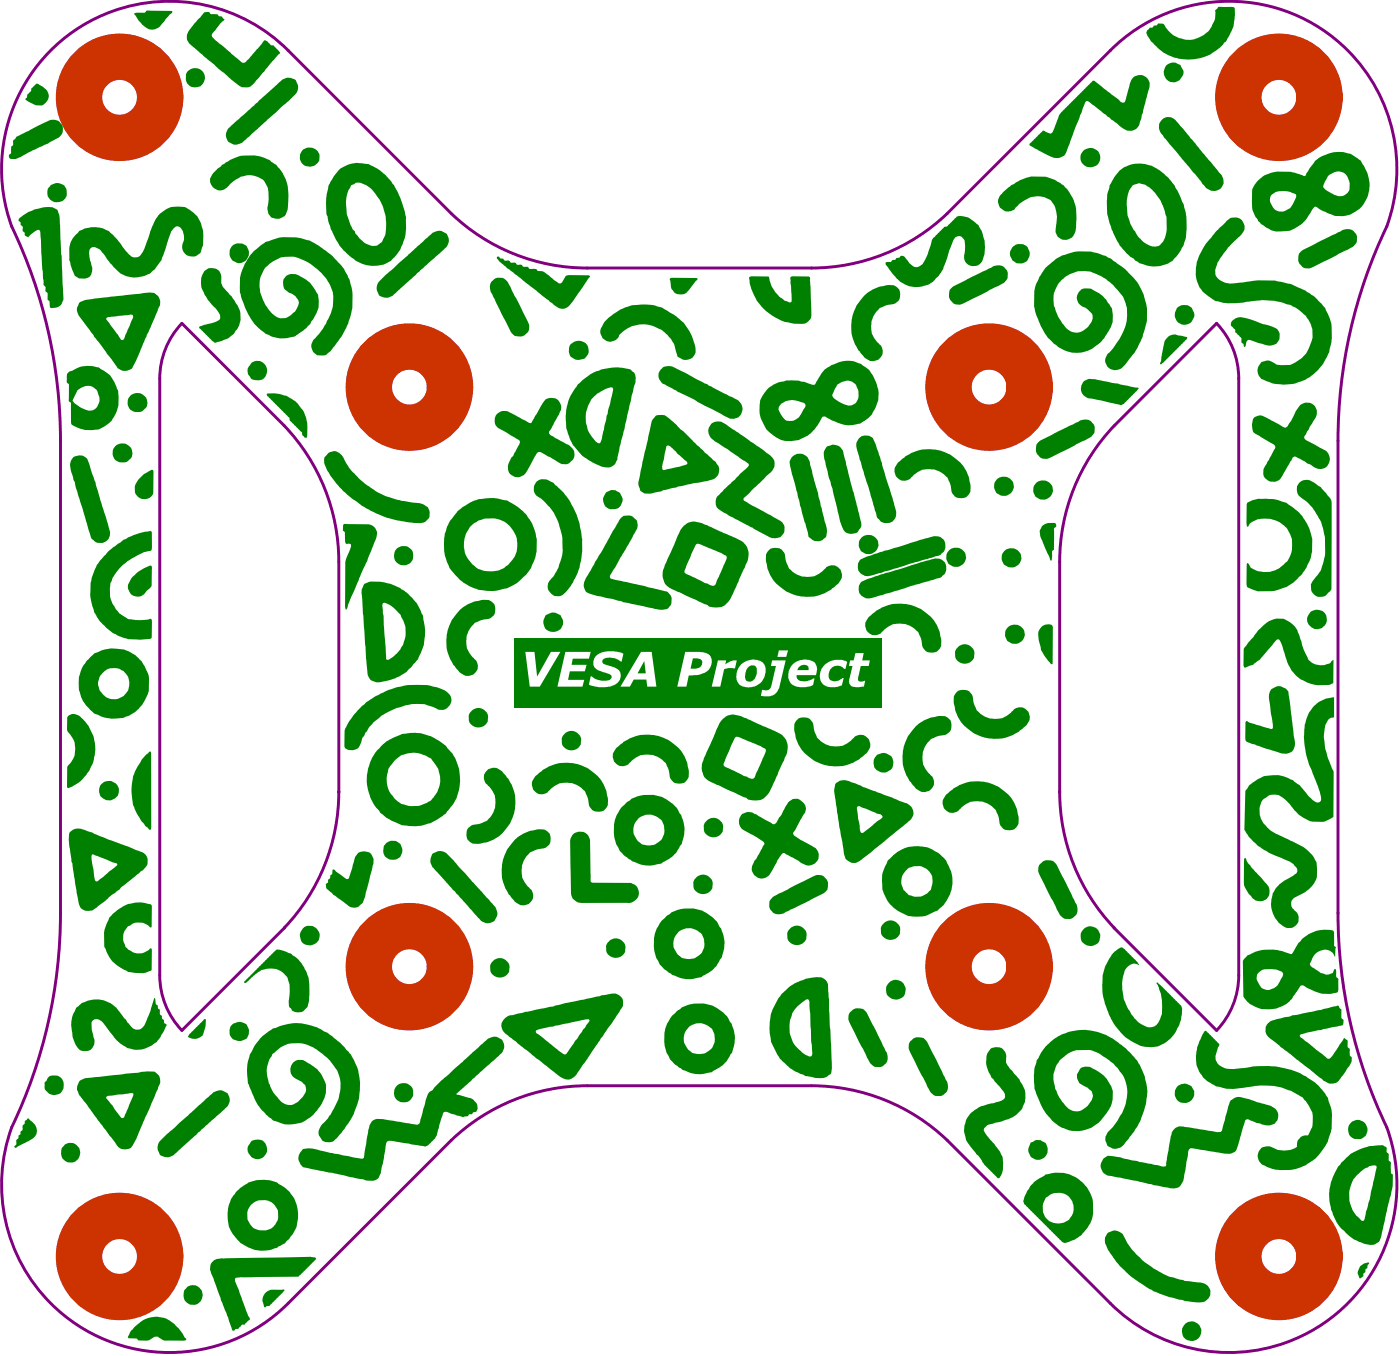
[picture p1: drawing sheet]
<svg xmlns="http://www.w3.org/2000/svg" width="201mm" height="195mm" viewBox="0 0 201 195" stroke-linecap="round" stroke-linejoin="round" font-family="sans-serif">
<g fill="none" stroke="#800080" stroke-width=".42">
<path d="M7.9 6.6a24.1 24.1 0 0 1 33.5 .6l23.4 23.5a28.2 28.2 0 0 0 19.5 7.8h32.2a28.2 28.2 0 0 0 19.6-7.8l23.4-23.5a24.1 24.1 0 0 1 30-3.2 24.1 24.1 0 0 1 9.7 28.5 71.1 71.1 0 0 0-7 30.8v67.8a71.1 71.1 0 0 0 7 30.8 24.1 24.1 0 0 1-9.7 28.6 24.1 24.1 0 0 1-30-3.3l-23.4-23.4a28.2 28.2 0 0 0-19.6-7.9h-32.2a28.2 28.2 0 0 0-19.5 7.9l-23.4 23.4a24.1 24.1 0 0 1-30 3.3 24.1 24.1 0 0 1-9.7-28.6 71.1 71.1 0 0 0 7-30.8v-67.8a71.1 71.1 0 0 0-7-30.8 24.1 24.1 0 0 1 6.2-25.9zM48.7 113.7a28.5 28.5 0 0 1-7.9 19.6l-14.7 14.7a11.5 11.5 0 0 1-3.2-7.9v-85.7a11.5 11.5 0 0 1 3.2-8l14.7 14.7a28.3 28.3 0 0 1 7.9 19.6v33M152.2 113.7h.1M152.2 113.7a28.5 28.5 0 0 0 7.8 19.6l14.7 14.7a11.5 11.5 0 0 0 3.2-7.9v-85.7a11.5 11.5 0 0 0-3.2-8l-14.7 14.7a28.3 28.3 0 0 0-7.8 19.6v33"/>
<circle cx="17.2" cy="14" r="3.3"/>
<circle cx="183.7" cy="14" r="3.3"/>
<circle cx="58.8" cy="55.6" r="3.3"/>
<circle cx="142.1" cy="55.6" r="3.3"/>
<circle cx="58.8" cy="138.8" r="3.3"/>
<circle cx="142.1" cy="138.8" r="3.3"/>
<circle cx="17.2" cy="180.4" r="3.3"/>
<circle cx="183.7" cy="180.4" r="3.3"/>
</g>
<g fill="none" stroke="#c30" stroke-width="6.7">
<circle cx="17.2" cy="14" r="5.8"/>
<circle cx="183.7" cy="14" r="5.8"/>
<circle cx="58.8" cy="55.6" r="5.8"/>
<circle cx="142.1" cy="55.6" r="5.8"/>
<circle cx="58.8" cy="138.8" r="5.8"/>
<circle cx="142.1" cy="138.8" r="5.8"/>
<circle cx="17.2" cy="180.4" r="5.8"/>
<circle cx="183.7" cy="180.4" r="5.8"/>
</g>
<g fill="#008000">
<path d="M32.8 18.5l7.5-6.8a1.43 1.43 0 0 1 1-.5 1.25 1.25 0 0 1 1.5 1.1 1.54 1.54 0 0 1-.3 1.2l-7.1 6.4a2.11 2.11 0 0 1-1.9 .9l-.7-.4a1.52 1.52 0 0 1 0-1.9z"/>
<path d="M20.9 108.4l.6-.5 .2 .1v11.1l-.2 .1-.3-.4a6.4 6.4 0 0 1-1.5-1.9 7.5 7.5 0 0 1-.6-5v-.5l.7-1.3 .6-1z"/>
<path d="M9.8 102.8a1.5 1.5 0 0 1 2.2 .5l.7 1a4.1 4.1 0 0 1 .8 1.9 6.6 6.6 0 0 1-.7 4.6l-.8 1-.9 .7a2.73 2.73 0 0 1-1.4 .6l-.1-.1 .1-2.9 .5-.7a3.4 3.4 0 0 0-.5-4.3l-.1-.3 .1-1.8z"/>
<path d="M15.5 79.3l.8-.7a11.2 11.2 0 0 1 4.5-2.2l.8-.2 .2 .3v2.1l-.1 .4a9.5 9.5 0 0 0-4.6 2.8 4.9 4.9 0 0 0-1.3 2.7v1.2a5.7 5.7 0 0 0 1.6 2.6h.1a3 3 0 0 0 1.8 .7l.9 .1 1.5-.2 .1 .5v2.1l-.3 .2-1.2 .2-1.9-.1a7 7 0 0 1-4.9-4.2l-.5-1.8v-2.1a6.8 6.8 0 0 1 2.3-4.1z"/>
<path d="M18.9 82.9l1.2-.9 1.4-.8h.2l.1 .4v2.6l-.6 .5a1.67 1.67 0 0 1-1.9 .9 1.45 1.45 0 0 1-.9-1.6z"/>
<path d="M10.6 65.6a1.43 1.43 0 0 1 2.2 1l.9 2.7 1.7 5.7a3.5 3.5 0 0 1 .2 2.3l-.1 .2a1.4 1.4 0 0 1-2.1 .1 1.69 1.69 0 0 1-.6-1.2l-2.4-8a2.43 2.43 0 0 1 .2-2.8z"/>
<path d="M20 68.7l.7-.6 .4-.3a.9 .9 0 0 1 .9-.3v.2v3.1a1.38 1.38 0 0 1-1.4 .9 1.38 1.38 0 0 1-1.2-1.1 2.13 2.13 0 0 1 .6-1.9z"/>
<path d="M16.5 64.1a1.41 1.41 0 0 1 2.3 .2 1.41 1.41 0 0 1-.8 2.1h-.2a1.59 1.59 0 0 1-1.3-.3l-.1-.2a1.4 1.4 0 0 1 .1-1.8z"/>
<path d="M18.7 56.9a1.41 1.41 0 0 1 2.2 .1 1.41 1.41 0 0 1-.7 2.1l-.2 .1a1.59 1.59 0 0 1-1.3-.4l-.1-.1a1.4 1.4 0 0 1 .1-1.8z"/>
<path d="M3.6 161l.4-.4 .4 .3a1.62 1.62 0 0 1 .7 2.3l-.5 .4-2.4 1.2-.2-.1 .3-.3v-.6l.3-.3 .1-.5a.48 .48 0 0 0 .3-.5l.2-.2 .1-.7 .2-.2z"/>
<path d="M6.9 154.8l.5-.3a1.34 1.34 0 0 1 1.3 .2 1.48 1.48 0 0 1 .1 2.1 1.52 1.52 0 0 1-1.8 .3l-.5-.6-.1-.5v-.5l.3-.3z"/>
<path d="M11 144.7l.4-.3a3.8 3.8 0 0 1 2.1-.9 3.9 3.9 0 0 1 2.9 .9l.3 .4 1.7 2.1a2.21 2.21 0 0 0 1.2 1 1.39 1.39 0 0 0 1.3-1l.7-1.7 .6-1.9 .2 .9 .3 .2v.4l.2 .2 .1 .8a.4 .4 0 0 1 .3 .5l.2 .2 .1 .4 .3 .2-.1 .3a5.2 5.2 0 0 1-2.1 2.8 3.9 3.9 0 0 1-4.7-.6l-1.4-1.6a3.5 3.5 0 0 0-1.7-1.6 .72 .72 0 0 0-.8 .5l.1 1 .2 1a1.37 1.37 0 0 1-.5 1.9 1.37 1.37 0 0 1-1.8-.4l-.3-.6-.4-1a6.9 6.9 0 0 1 0-2.7z"/>
<path d="M16.1 131.3l.5-.4a4.8 4.8 0 0 1 4.1-1.2l.6 .1a.39 .39 0 0 1 .5 .3v3l-.2 .1a2.23 2.23 0 0 0-3-.3l-.4 .3a2.29 2.29 0 0 0-.1 2.8l.3 .3a2.73 2.73 0 0 0 1.4 .6 2.65 2.65 0 0 0 1.9-.7l.1 .3v2.8l-1.2 .5-1.2-.1a2.42 2.42 0 0 1-1.6-.4l-1.6-1.2-.5-.7-.7-1.5v-2.4l.7-1.7z"/>
<path d="M22.9 163.9l7.1-6.5a2.11 2.11 0 0 1 1.9-.8l.7 .4a1.52 1.52 0 0 1-.4 2.3l-7 6.4a1.42 1.42 0 0 1-1 .5 1.25 1.25 0 0 1-1.6-1.2 1.54 1.54 0 0 1 .3-1.1z"/>
<path d="M29.3 146.4h.3l-.1 .9-.2 1a1.41 1.41 0 0 1-2 .7l-.3-.1 .2-.4z"/>
<path d="M33.2 147.2a1.61 1.61 0 0 1 2.3 0 1.76 1.76 0 0 1-.1 2 1.62 1.62 0 0 1-2.4-.5v-.8z"/>
<path d="M36.2 163.8a1.42 1.42 0 0 1 2.2 1.2 1.42 1.42 0 0 1-2.2 1.2l-.3-.4a1.14 1.14 0 0 1 0-1.6z"/>
<path d="M38.2 185.6l.6-.4h2l.1 .2-.3 .3-1.9 1.8-.7 .2a1.79 1.79 0 0 1 0-1.9z"/>
<path d="M43.4 165.1a2.19 2.19 0 0 1 1.6-.1l2.4 .6 4.7 .8a.99 .99 0 0 0 .3-1l.7-3.8 .5-.7a1.66 1.66 0 0 1 1.4-.2l4.4 .7a.72 .72 0 0 0 .8 0l.9-3a2.25 2.25 0 0 1 .8-1.7 2.93 2.93 0 0 1 2.3 .1l1.8 .5a4.4 4.4 0 0 1 2.1 .8 1.03 1.03 0 0 1 .2 1.6h-.3l-.2 .3h-.4l-.2 .3-.7 .1-1.8-.5a.84 .84 0 0 0-1-.1l-.3 .9a10.5 10.5 0 0 1-1 2.9l-.5 .5a1.27 1.27 0 0 1-1.6 .4l-3.7-.6a1.16 1.16 0 0 0-1 .1l-.8 3.6a2.53 2.53 0 0 1-.5 1.7 1.68 1.68 0 0 1-1.7 .2l-8.3-1.7a1.13 1.13 0 0 1-1.1-.5 1.41 1.41 0 0 1 0-1.8z"/>
<path d="M37.4 149.1l.4-.4a6 6 0 0 1 3.3-1.6 5.3 5.3 0 0 1 2.8 0l.4 .1a8.8 8.8 0 0 1 3.1 1.4l1.5 1.2 1.5 1.6 .4 .8 .7 1.6 .2 1.6v1.3a11.6 11.6 0 0 1-3.5 6.8 1.49 1.49 0 0 1-1.9 .3l-.3-.5a1.54 1.54 0 0 1 .4-2l.7-.7 .9-1.4a5.8 5.8 0 0 0 .8-2.4l.1-1.4a4.5 4.5 0 0 0-1-2.4l-1-1.2a7.3 7.3 0 0 0-4-2 3.7 3.7 0 0 0-2.6 .6l-.2 .2a3.9 3.9 0 0 0-1.5 4.7 4.7 4.7 0 0 0 1.3 2.3l.1 .1a2.03 2.03 0 0 0 2.1 .9l.7-.4 .7-.7 .4-.6a1.22 1.22 0 0 0-.5-1.5l-1.1-.6a1.32 1.32 0 0 1-.5-1.6l.4-.7a1.38 1.38 0 0 1 1.9 .1l1.4 .9 .7 .9a3.6 3.6 0 0 1 0 4.1 6.3 6.3 0 0 1-2 2.2 4.7 4.7 0 0 1-5.7-.3l-1.5-1.7-1.2-2.7a2.06 2.06 0 0 1-.3-1.3v-1.5a6.6 6.6 0 0 1 1.3-3.3z"/>
<path d="M62.4 156.2l7.1-6.5a2.11 2.11 0 0 1 1.8-.8l.8 .4a1.52 1.52 0 0 1-.4 2.3l-7.1 6.4a1.43 1.43 0 0 1-1 .5 1.25 1.25 0 0 1-1.5-1.2 1.54 1.54 0 0 1 .3-1.1z"/>
<path d="M35.1 140.9l4.2-4.2a.95 .95 0 0 1 1.2-.2l1.4 .5a5.5 5.5 0 0 1 2.5 3.7v2.2l-.1 1.2a1.43 1.43 0 0 1-.8 1.1 1.44 1.44 0 0 1-2-.8v-.7l.1-.8a3.1 3.1 0 0 0-.1-1.7 2.81 2.81 0 0 0-1.2-1.8 3.4 3.4 0 0 0-4 .8l-.9 .9h-.3z"/>
<path d="M70.8 138a1.4 1.4 0 0 1 2.4 .8 1.4 1.4 0 0 1-2.1 1.4l-.4-.3-.2-.4a1.37 1.37 0 0 1 0-1.1z"/>
<path d="M47.8 124.9h.2l.4 .4 1.5 1a1.06 1.06 0 0 0 .4-.9l.5-1.5a1.81 1.81 0 0 1 1.1-1.6 1.67 1.67 0 0 1 1.3 .3h.1a1.53 1.53 0 0 1 .2 1.7l-1 3.9a3.6 3.6 0 0 1-.6 1.6 1.47 1.47 0 0 1-2.3 0l-.6-.5a8.2 8.2 0 0 1-2.1-1.8l-.1-.4 .3-.4a.47 .47 0 0 1 .3-.6v-.4l.3-.1z"/>
<path d="M82.3 119.8a1.51 1.51 0 0 1 1.9-.1 1.13 1.13 0 0 1 .5 1l.2 6 .2 .1h5.5a1.42 1.42 0 0 1 1.1 1 1.42 1.42 0 0 1-.4 1.5 1.41 1.41 0 0 1-1.1 .4h-6.7a1.54 1.54 0 0 1-1.5-1.4l-.1-7.6z"/>
<path d="M100 126a1.4 1.4 0 0 1 2.4 .8 1.4 1.4 0 0 1-2.1 1.5l-.4-.4-.3-.4a1.37 1.37 0 0 1 .1-1.1z"/>
<path d="M62.1 122.7a1.61 1.61 0 0 1 2-.2l6.5 7.1a2.11 2.11 0 0 1 .8 1.9l-.4 .7a1.52 1.52 0 0 1-2.3-.4l-6.4-7a1.43 1.43 0 0 1-.5-1v-.5z"/>
<path d="M87.5 135.1a1.4 1.4 0 0 1 2.3 .9 1.4 1.4 0 0 1-2 1.4l-.5-.3-.2-.4a1.37 1.37 0 0 1 .1-1.1z"/>
<path d="M43.5 133.4a1.39 1.39 0 0 1 2 0l.3 .4a1.36 1.36 0 0 1-1.2 2 1.4 1.4 0 0 1-1.4-.8 1.4 1.4 0 0 1 .3-1.6z"/>
<path d="M36.2 52.1a1.41 1.41 0 0 1 1.8 .2 1.41 1.41 0 0 1-.1 2 1.41 1.41 0 0 1-1.9 0 1.28 1.28 0 0 1-.1-1.9z"/>
<path d="M49.4 75.3h3.6a1.44 1.44 0 0 1 .9 2.3l-1.2 3.1-2.6 6a.94 .94 0 0 1-.4 .8l-.1-.4v-6.4l.6-1.7a.73 .73 0 0 0 .1-.9h-.5l-.2-.2-.1-1.5-.2-.3v-.7z"/>
<path d="M47.1 65.1a1.36 1.36 0 0 1 2.1 .4 9.7 9.7 0 0 0 2.6 3.4l2.2 1.7a11.7 11.7 0 0 0 3.4 1.2l1.7 .3a3.3 3.3 0 0 1 2.4 .8 1.38 1.38 0 0 1 .1 1.5 1.38 1.38 0 0 1-1.2 .7l-2.4-.2a14.9 14.9 0 0 1-6.6-2.7l-1-.7-1.2-1.1-.9-1-1.2-1.6a3.3 3.3 0 0 1-.5-2.1z"/>
<path d="M38.3 56.5h1.2a4.9 4.9 0 0 1 3.4 1.7 4.5 4.5 0 0 1 1.3 3.1l-.1 1.5-.3 .1-.4-.4v-.4l-1.8-1.7v-.4l-3.3-3.2z"/>
<path d="M29.3 39a1.39 1.39 0 0 1 1.5-.5 1.39 1.39 0 0 1 1 1.3v.9l.1 .4 .9 1a7.3 7.3 0 0 1 1.7 2.9l.1 .9-.2 .5a3.5 3.5 0 0 1-.8 1.5l-.3 .2a4.8 4.8 0 0 1-2.5 1.1l-2.2-2.2 .1-.1 1.1-.4a3.4 3.4 0 0 0 1.8-.7 1.65 1.65 0 0 0-.5-1.4l-1.2-1.3-.7-1.3a2.68 2.68 0 0 1 .1-2.8z"/>
<path d="M36.5 36l.3-.2a5.1 5.1 0 0 1 2.2-1.3l1.6-.4h2.1a7.6 7.6 0 0 1 3.8 1.7l1.3 1 1.3 1.3a7.1 7.1 0 0 1 1.5 4.2v2.1a11.4 11.4 0 0 1-2.8 5.6l-.3 .5-.5 .3a.6 .6 0 0 1-.6 .3 1.46 1.46 0 0 1-1.2-.4 1.47 1.47 0 0 1 .2-2.3 10.2 10.2 0 0 0 2.2-3.6 4.8 4.8 0 0 0-.5-4.3l-.4-.7-1.2-1.2-1.1-.8-1.6-.8a3 3 0 0 0-1.9-.1h-.5l-1.2 .6-1.2 1a4.8 4.8 0 0 0 .4 5.6l.5 .7 .7 .6a1.82 1.82 0 0 0 2.5-.5 2.01 2.01 0 0 0 .8-1.8 2.6 2.6 0 0 0-1.5-1.1 1.32 1.32 0 0 1-.7-1.6v-.3a1.4 1.4 0 0 1 1.2-.8 3.4 3.4 0 0 1 2.1 .9l.6 .5 1.1 1.7a4 4 0 0 1-1 3.7 4.1 4.1 0 0 1-1.7 1.8h-.1a2.35 2.35 0 0 1-1.7 .7 4.2 4.2 0 0 1-2.6-.5l-.5-.2-.9-.7-.7-.7-.5-.8a12.8 12.8 0 0 1-1.4-3.1l-.2-.9 .1-1.8 .1-.7 .6-1.4 .8-1.3z"/>
<path d="M2.8 31.3l.6-.4a6.4 6.4 0 0 1 4.1-1.1l.7 .3 .1 .2a4 4 0 0 1 .3 2l.5 10.3a1.51 1.51 0 0 1-1.8 1.7l-.1-.2-.1-.8-.3-.3v-.8l-.2-.3v-.7a.48 .48 0 0 1-.3-.6l-.5-7.3-.2-.3-.3 .1-.9 .6-.4 .4-.4-.3-.1-.4-.2-.2-.1-.7a.36 .36 0 0 1-.2-.5l-.3-.4z"/>
<path d="M11.4 33.1a4.7 4.7 0 0 1 2.9-.4l.3 .1a2.37 2.37 0 0 1 1.4 .8l1.2 1.3a6.8 6.8 0 0 0 1.9 2 1.15 1.15 0 0 0 1.4-.8l1.4-3.6 .5-1.1 .8-.9a3.3 3.3 0 0 1 4.2-.3l.9 .9 .6 1 .2 .7a4.4 4.4 0 0 1 .1 2.4l-.2 .3a1.46 1.46 0 0 1-2 1.2 1.44 1.44 0 0 1-.6-2.1 2.1 2.1 0 0 0-.6-2 .84 .84 0 0 0-1 .4l-.2 .2-.3 .9-1.1 3.3-.8 1a3.8 3.8 0 0 1-4.1 1.3l-.8-.3-.5-.4-1.2-1.2-.9-1.3a1.79 1.79 0 0 0-1.7-1l-.2 .2a2.22 2.22 0 0 0 .1 2 1.97 1.97 0 0 1-.1 1.9l-.2 .2a1.8 1.8 0 0 1-1.8 0 2.48 2.48 0 0 1-.8-1.5l-.3-1.1 .1-1.9 .4-1z"/>
<path d="M7.3 26.6a1.43 1.43 0 0 1 2.3 .8 1.41 1.41 0 0 1-1.9 1.6 1.41 1.41 0 0 1-.4-2.4z"/>
<path d="M31.2 24.3l.4-.3a5.6 5.6 0 0 1 2.3-1.4 4.7 4.7 0 0 1 2.8-.2 4 4 0 0 1 2.6 1.1l.4 .2 .3 .4a5.3 5.3 0 0 1 1.4 4l-.1 1.8a1.49 1.49 0 0 1-1.1 1.5 1.49 1.49 0 0 1-1.7-.8 1.95 1.95 0 0 1 0-1.4l.1-1.7a2.37 2.37 0 0 0-2.2-2.3 3.8 3.8 0 0 0-3.1 1l-.1 .1a2.18 2.18 0 0 1-1.9 1l-.8-.5a1.31 1.31 0 0 1 0-1.8z"/>
<path d="M43.5 21.5a1.43 1.43 0 0 1 2.1 .1 1.43 1.43 0 0 1-.2 2 1.43 1.43 0 0 1-2-.1 1.45 1.45 0 0 1 .1-2z"/>
<path d="M2.3 19.6l4.1-2a1.94 1.94 0 0 1 1.8-.3 1.41 1.41 0 0 1 .9 1.4 1.41 1.41 0 0 1-1 1.2l-1.2 .7-2.2 1-1.9 1a1.44 1.44 0 0 1-1.4 .1l-.1-.1a.38 .38 0 0 1 .3-.6v-.9l.3-.2v-.8l.3-.1z"/>
<path d="M4.6 12.6l.2-.2a.57 .57 0 0 1 .8-.3l.1 .1a1.87 1.87 0 0 1 1.2 2l-.4 .6-.3 .3a2.53 2.53 0 0 1-2.3-.6l-.3-.2 .2-.2a1.14 1.14 0 0 1 .7-1z"/>
<path d="M29.3 1.8l.6-.1 .5 .4h.8l.2 .2 .5 .1 .3 .4-1.7 2-.1 .4 .6 .7 3.2 2.6a1.42 1.42 0 0 0 .9 .5l.7-.6 2.2-2.6 .4 .2 .5 .5h.4l.7 .8a.33 .33 0 0 1 .2 .3 .33 .33 0 0 1-.3 .3l-3.2 3.7a1.78 1.78 0 0 1-2.4 .7l-6.6-5.6a1.51 1.51 0 0 1-.3-2.6z"/>
<path d="M19.4 1.9l1.3-.1 .5-.3 3.5 .1v.2l-.4 .3-1.5 1.8a1.72 1.72 0 0 1-2.5-.5l-1-1.3z"/>
<path d="M101.5 117.8a1.4 1.4 0 0 1 2.4 .9 1.4 1.4 0 0 1-2.1 1.4l-.4-.3-.3-.4a1.37 1.37 0 0 1 .1-1.2z"/>
<path d="M51.9 101.4l.6-.5 1.1-.7a11.5 11.5 0 0 1 4.8-1.8h3l.7 .2a3.3 3.3 0 0 1 2.7 1.5 1.57 1.57 0 0 1-1.2 1.9 2.03 2.03 0 0 1-1.4-.5 5.2 5.2 0 0 0-3.5-.3l-1.7 .5a8.6 8.6 0 0 0-2.6 1.4l-.7 .6-.6 .7-1.1 1.8a1.58 1.58 0 0 1-1.4 1.5 1.01 1.01 0 0 1-1.1-.5l.1-2.5 1.1-1.9z"/>
<path d="M78.3 88.4a1.47 1.47 0 0 1 1.8-.3 1.47 1.47 0 0 1 .8 1.6 1.45 1.45 0 0 1-2.1 .9 1.45 1.45 0 0 1-.5-2.2z"/>
<path d="M89.2 74.3l.2-.1a1.31 1.31 0 0 1 1.8 .3 1.49 1.49 0 0 1-.1 2.1l-3.4 5.9a.45 .45 0 0 0 0 .6l7.5 1.7a1.28 1.28 0 0 1 1.3 1.2l-.1 .6a1.38 1.38 0 0 1-1.3 1l-1.1-.2-4.5-.9-1.4-.4-2.8-.7a1.5 1.5 0 0 1-1.4-.9 1.5 1.5 0 0 1 .3-1.6l2.4-3.9 1.5-2.8z"/>
<path d="M77.1 69.2l.1-.1a1.41 1.41 0 0 1 1.3-.2l.3 .1a1.55 1.55 0 0 1 1 .7l1.1 1 .9 1.1 .5 1a10 10 0 0 1 1 3l.3 1.6v1.8l-.3 1.7a7 7 0 0 1-.9 2.4l-.4 .9-.5 .6a1.49 1.49 0 0 1-2.3 .5 1.34 1.34 0 0 1 0-2.2 7.5 7.5 0 0 0 1.5-3.3l.1-.9v-1.7l-.2-.6a8.4 8.4 0 0 0-1.7-3.9l-.2-.1a4.6 4.6 0 0 0-1.6-1.4 1.41 1.41 0 0 1 0-2z"/>
<path d="M102.1 60.9a1.61 1.61 0 0 1 2.2 0l5.7 4a1.78 1.78 0 0 1 .9 2.7l-4.1 4.1 .1 .2 .9 .6 4 2.1a1.42 1.42 0 0 1 .9 1.1 1.4 1.4 0 0 1-.5 1.3 1.82 1.82 0 0 1-2.1-.1l-5.8-3.1a3 3 0 0 1-1.5-1.2 1.68 1.68 0 0 1 .9-1.9l3.4-3.3 .5-.6-.1-.2-.4-.3-3.8-2.5a2.24 2.24 0 0 1-1.6-2.1z"/>
<path d="M71.3 59.5a1.49 1.49 0 0 1 2.1-.2l2.1 1.2a.69 .69 0 0 0 .9 .2l1.7-3a1.07 1.07 0 0 1 1-.6l.8 .2a1.43 1.43 0 0 1 .5 1.8l-1.3 2.6a.53 .53 0 0 0-.2 .6 .53 .53 0 0 0 .5 .4l2.3 1.2 .6 .6a1.42 1.42 0 0 1-.5 2 1.43 1.43 0 0 1-1.8-.2l-2.1-1.2a.69 .69 0 0 0-1.1 .4 10.7 10.7 0 0 1-1.6 2.8 1.44 1.44 0 0 1-2-.3 1.98 1.98 0 0 1 .5-2.5l.9-1.6a.48 .48 0 0 0-.1-.7l-2.6-1.5a1.36 1.36 0 0 1-.7-2z"/>
<path d="M95 53a1.45 1.45 0 0 1 2-.2l8.2 4.2a2.44 2.44 0 0 1 1.2 1 1.44 1.44 0 0 1-1 2.1 3.2 3.2 0 0 1-1.7-.6l-8.6-4.5a1.39 1.39 0 0 1-.2-2z"/>
<path d="M82 49.4a1.45 1.45 0 0 1 2.2-.1 1.45 1.45 0 0 1-.2 2.2 1.5 1.5 0 0 1-2.2-.7l-.1-.9z"/>
<path d="M71.4 36.9h.3l.2 .2 .4 .1a.5 .5 0 0 0 .7 .2l.3 .3h.7l.3 .3h.3a.37 .37 0 0 1 .5 .3h.7l.3 .3h.9l.2 .3a1.47 1.47 0 0 1 1.3 .5l1.3 1a.76 .76 0 0 0 .8 .3l.6-1 .3-.2h3.1l.1 .1v.1l-2.7 3.9a1.46 1.46 0 0 1-2.3 .3l-6.9-5.4-1.1-1-.3-.4z"/>
<path d="M96.2 40l.3-.1h3.6l.1 .1v.2l-1.5 1.7a.94 .94 0 0 1-.8 .4 1.24 1.24 0 0 1-1.1-.4l-.4-.5z"/>
<path d="M86.9 46.2l.6-.7a8.1 8.1 0 0 1 3-1.6 9.6 9.6 0 0 1 3.3-.1l.3 .1a4.2 4.2 0 0 1 2.1 1l.6 .3a6.6 6.6 0 0 1 3.1 5.5 1.43 1.43 0 0 1-2 .8l-.6-.3-.2-.9a4 4 0 0 0-1.1-2l-.7-.7a4.8 4.8 0 0 0-3.8-.9l-.4 .1a4.1 4.1 0 0 0-2.2 1.4l-.2 .4a1.41 1.41 0 0 1-1.9 .2 1.41 1.41 0 0 1-.4-1.8z"/>
<path d="M70.6 40.5l.4-.4a1.28 1.28 0 0 1 1.2-.2l.7 .6 2.8 5.5a1.48 1.48 0 0 1 .1 1.7 1.43 1.43 0 0 1-1.6 .6 1.26 1.26 0 0 1-.8-.6l-2.6-5.1a2.4 2.4 0 0 1-.4-1.6z"/>
<path d="M54.4 40.5l7.1-6.5a2.11 2.11 0 0 1 1.9-.8l.7 .3a1.52 1.52 0 0 1-.4 2.4l-7.1 6.3a1.43 1.43 0 0 1-1 .6 1.25 1.25 0 0 1-1.5-1.2 1.54 1.54 0 0 1 .3-1.1z"/>
<path d="M113.5 133.3a1.4 1.4 0 0 1 2.4 .9 1.4 1.4 0 0 1-2.1 1.4l-.5-.4-.2-.3a1.37 1.37 0 0 1 .1-1.2z"/>
<path d="M131.4 104.4a5.4 5.4 0 0 1 3.6-1.6 1.43 1.43 0 0 1 1.6 2 1.47 1.47 0 0 1-1.1 .8l-.6 .1a3 3 0 0 0-2.4 2.9 3.2 3.2 0 0 0 .9 2.5 1.43 1.43 0 0 1 .5 2.1 1.43 1.43 0 0 1-2.1 .2l-1.1-1.1a5.9 5.9 0 0 1-.2-6.7z"/>
<path d="M106.5 117a1.63 1.63 0 0 1 2-.1l2.2 1.3a.46 .46 0 0 0 .5 .2 .46 .46 0 0 0 .4-.3l1.1-1.9a2.11 2.11 0 0 1 1.3-1.5 1.07 1.07 0 0 1 1.1 .3 1.24 1.24 0 0 1 .3 2l-1.2 2.3a.51 .51 0 0 0-.3 .5 .51 .51 0 0 0 .5 .4l2.3 1.4a1.35 1.35 0 0 1 .9 1.1 1.5 1.5 0 0 1-.8 1.5 1.5 1.5 0 0 1-1.7-.3l-.4-.3-1.9-1a.47 .47 0 0 0-.7 .3l-1.5 2.5a1.41 1.41 0 0 1-1.7 .7 1.51 1.51 0 0 1-.5-2.5l.2-.2 1.1-2a.4 .4 0 0 0-.3-.7l-1.6-.9a3.1 3.1 0 0 1-1.5-1.2l-.2-.8z"/>
<path d="M110.9 128.9l.9-.5 4.9-2.5a1.49 1.49 0 0 1 1.6-.1 1.43 1.43 0 0 1 .6 1.6 1.26 1.26 0 0 1-.6 .9l-5.3 2.6a1.53 1.53 0 0 1-2.5-.7v-.7z"/>
<path d="M127 132.5a1.4 1.4 0 0 1 2.3 .9 1.4 1.4 0 0 1-2 1.4l-.5-.3-.2-.4a1.37 1.37 0 0 1 0-1.1z"/>
<path d="M122.2 145.3a1.43 1.43 0 0 1 2.2 .1l2.6 5.1a2.4 2.4 0 0 1 .5 1.6 1.56 1.56 0 0 1-1.1 1.1h-.7l-.7-.6-2.9-5.5a1.48 1.48 0 0 1-.1-1.6z"/>
<path d="M123.6 83.7l1-.5 1.8-.7 6.9-2a2.23 2.23 0 0 1 2-.1 1.28 1.28 0 0 1 .6 .9v.7a1.92 1.92 0 0 1-1.6 1.2l-8.7 2.6a1.6 1.6 0 0 1-2.2-.7v-.3a1.35 1.35 0 0 1 .2-1.1z"/>
<path d="M124.7 88.7l1.1-.9a5.9 5.9 0 0 1 6.6-.2l.9 .6a5.5 5.5 0 0 1 1.9 3.8 1.43 1.43 0 0 1-1.9 1.6 1.47 1.47 0 0 1-.9-1v-.6a3 3 0 0 0-3-2.5 3.2 3.2 0 0 0-2.5 1 1.43 1.43 0 0 1-2.1 .5 1.43 1.43 0 0 1-.2-2.2z"/>
<path d="M123.5 80.5l1-.6 1.8-.6 6.9-2a2.22 2.22 0 0 1 1.9-.1 1.27 1.27 0 0 1 .7 .9l-.1 .7a1.92 1.92 0 0 1-1.5 1.2l-8.7 2.6a1.6 1.6 0 0 1-2.2-.7l-.1-.3a1.35 1.35 0 0 1 .3-1.1z"/>
<path d="M127.3 37.7l.2-.1a.8 .8 0 0 0 .8-.3h.3l.1-.2 .5-.1a.55 .55 0 0 1 .5-.2 .55 .55 0 0 1 .5 .4 2.34 2.34 0 0 0 1.5 1.2 1.61 1.61 0 0 0 1.2-1.1l.6-1.7a3.2 3.2 0 0 1 1.4-2.3l.7-.7a1.43 1.43 0 0 0 1-.7l.6-.5a1.15 1.15 0 0 1 1.4-.3 3.5 3.5 0 0 1 1.7 1.1 3.1 3.1 0 0 1 .9 1.8l.2 .6 .1 .8-.1 1.2a1.99 1.99 0 0 1-.6 1.2 1.43 1.43 0 0 1-2.1-.1 1.71 1.71 0 0 1-.1-1.7v-.7a1.22 1.22 0 0 0-.2-1 .84 .84 0 0 0-.9-.4 .84 .84 0 0 0-.6 .8l-.5 1.2a10.7 10.7 0 0 1-1.6 3.8h-.1a3.5 3.5 0 0 1-2.9 1.5l-1.2-.1-1.3-.6-1-1-1-1.4-.1-.2z"/>
<path d="M136.5 41.5l.4-.4 5.3-2.6a1.53 1.53 0 0 1 2.6 .7l-.1 .8-.6 .6-5.5 2.9a1.48 1.48 0 0 1-1.6 .1 1.43 1.43 0 0 1-.7-1.6z"/>
<path d="M113.7 65.7a1.53 1.53 0 0 1 1.8-.4 1.53 1.53 0 0 1 .9 1.5l2.2 8.4a2.45 2.45 0 0 1-.1 2l-.1 .1a1.32 1.32 0 0 1-1.9 .1l-.1-.1a.86 .86 0 0 1-.4-.9l-1.1-3.8-.4-1.8-1-3.9a1.14 1.14 0 0 1 .2-1.2z"/>
<path d="M118.8 64.1h.1a1.45 1.45 0 0 1 2 .4l.2 .4 2.4 9.4a1.67 1.67 0 0 1-.3 2.1 1.43 1.43 0 0 1-2-.3l-.6-1.4-1-4.5-.5-1.6-.7-2.6a1.77 1.77 0 0 1 .4-1.9z"/>
<path d="M123.4 62.9l.2-.1a1.52 1.52 0 0 1 1.7 0l.5 1 .6 1.8 2 6.9a2.22 2.22 0 0 1 .2 2 1.28 1.28 0 0 1-1 .6h-.7a1.92 1.92 0 0 1-1.1-1.6l-2.7-8.9a1.59 1.59 0 0 1 .3-1.7z"/>
<path d="M128.9 66.5l1.1-.9a5.9 5.9 0 0 1 6.6-.2l.9 .6a5.5 5.5 0 0 1 1.9 3.9 1.43 1.43 0 0 1-1.9 1.6 1.46 1.46 0 0 1-.9-1.1v-.6a3 3 0 0 0-3-2.4 3.2 3.2 0 0 0-2.5 .9 1.43 1.43 0 0 1-2.1 .5 1.43 1.43 0 0 1-.2-2.2z"/>
<path d="M107.6 39.8l.3-.1h2.5a5.2 5.2 0 0 0 1.7 3.1l.5 .4 .8 .2 .3-.1-.2-3.4 .1-.2h2.6l.2 .2 .1 5.6a1.42 1.42 0 0 1-1.3 1h-1.2l-1.8-.5-1.8-1-.8-.7-.4-.5a7.1 7.1 0 0 1-1.6-4z"/>
<path d="M124.1 42.5a5.4 5.4 0 0 1 3.5-1.6 1.43 1.43 0 0 1 1.6 2 1.46 1.46 0 0 1-1.1 .8l-.5 .1a3 3 0 0 0-2.5 3 3.2 3.2 0 0 0 1 2.4 1.43 1.43 0 0 1 .4 2.1 1.43 1.43 0 0 1-2.1 .2l-1-1.1a5.9 5.9 0 0 1-.3-6.7z"/>
<path d="M177 46.1a1.91 1.91 0 0 1 2.2-.3l2.7 .8a2.08 2.08 0 0 1 1.9 1.3 1.36 1.36 0 0 1-.3 1.2 1.78 1.78 0 0 1-2.2 .3l-1.8-.6a.5 .5 0 0 0-.5 .6l-.2 .4h-.1l-.1-.4-.3-.2v-.6l-.9-1a.37 .37 0 0 0-.2-.5l-.3-.2a.56 .56 0 0 1 .1-.8z"/>
<path d="M149.7 75.6l.1-.2a2.03 2.03 0 0 1 1.7-.3 .37 .37 0 0 1 .2 .4 .37 .37 0 0 1-.3 .3v3.1l-.3 .3v.7l-.1 .6-.2-.1-1.1-2.7a2.34 2.34 0 0 1-.3-1.6z"/>
<path d="M179.2 72.2l.7-.4 1.1-.2a7 7 0 0 1 3.6 .5l.4 .3a7.1 7.1 0 0 1 3.5 5v1.9a7.2 7.2 0 0 1-4 5.1l-1.5 .5h-2.4l-1.4-.5-.2-.5 .1-2.9v-.1h.2a1.72 1.72 0 0 0 1.6 1.2h.4a3.6 3.6 0 0 0 2-.2l.5-.3 1.1-1a4.1 4.1 0 0 0 .7-3.2l-.3-.8-.6-.9a4.1 4.1 0 0 0-2.3-1.2 3.3 3.3 0 0 0-2.9 .7l-.2 .4h-.2l-.1-.5 .1-2.7z"/>
<path d="M186.6 69.3a1.41 1.41 0 0 1 1.5-.3l1.6 1 .8 .8a2.52 2.52 0 0 1 .8 1.4l-.1 12.4-.3 .4a1.44 1.44 0 0 1-2.4 .1 1.65 1.65 0 0 1 .3-1.9l.9-1.2 .4-1.3 .2-1.2v-2.4a8.5 8.5 0 0 0-3.8-5.9 1.53 1.53 0 0 1 .1-1.9z"/>
<path d="M180.1 60a1.34 1.34 0 0 1 1.7-.1l2.3 1.3a.49 .49 0 0 0 .9-.1l.5-.7a6.8 6.8 0 0 1 1.3-2.3 1.46 1.46 0 0 1 2 .2 1.46 1.46 0 0 1 0 1.9l-1.2 2.2a.48 .48 0 0 0-.3 .4 .48 .48 0 0 0 .3 .4l2.8 1.5a1.45 1.45 0 0 1 .3 2.1 1.45 1.45 0 0 1-2 .2l-2.3-1.2a.51 .51 0 0 0-.8 0l-1.2 2.1a1.67 1.67 0 0 1-1.9 1.3 1.47 1.47 0 0 1-1.1-1.1 2.3 2.3 0 0 1 .6-1.7l1.1-1.9a.49 .49 0 0 0-.3-.8l-2.5-1.4a1.76 1.76 0 0 1-.2-2.3z"/>
<path d="M149 63.6l.4-.3 5.3-2.6a1.53 1.53 0 0 1 2.5 .7v.7l-.6 .7-5.5 2.8a1.48 1.48 0 0 1-1.6 .1 1.43 1.43 0 0 1-.7-1.6z"/>
<path d="M155.6 54.8l.2-.1a2.36 2.36 0 0 1 1.9-.1l5.8 1.1-.2 .5-1.6 1.5a1 1 0 0 1-1.4 .3l-3.2-.7a1.73 1.73 0 0 1-1.8-1.2v-.7z"/>
<path d="M167.9 48.3l.3-.2a1.15 1.15 0 0 1 1.1 .1l1.2 .2v.1l-.1 .3-2.1 2.1-1.6 1.4h-.1l.1-.2 .1-.3 .3-2a1.89 1.89 0 0 1 .8-1.5z"/>
<path d="M180.7 90.6l1.3-1.2 1.2-.5a1.89 1.89 0 0 1 1.6 .2 3.5 3.5 0 0 1 2 2.7l.4 1.4 .7 1.5a2.57 2.57 0 0 0 1.6 .8 2.59 2.59 0 0 0 1.5-.2l.5-.5v3.3l-.1 .1a3.3 3.3 0 0 1-2.6 .1h-.2a5.4 5.4 0 0 1-2.1-1 6.7 6.7 0 0 1-2.1-3.9l-.5-1.2-.3-.4h-.2l-.3 .3-1.2 1.6a6.8 6.8 0 0 1-2 1.8l-1 .4h-.2l-.1-.3v-2.4z"/>
<path d="M149.6 90a1.28 1.28 0 0 1 1.6-.1v5.4l-.2 .1-.2-.2a5.6 5.6 0 0 1-1.7-4.4z"/>
<path d="M169 44.3a1.42 1.42 0 0 1 1.5-.5 1.42 1.42 0 0 1 1 1.2 1.41 1.41 0 0 1-.8 1.5 1.41 1.41 0 0 1-1.6-.3 1.49 1.49 0 0 1-.1-1.9z"/>
<path d="M150.2 38.4l1-.8a3.7 3.7 0 0 1 1.6-1l1.8-.5h2.1a10.2 10.2 0 0 1 4.4 2.1l.5 .4 1.8 1.9a6.1 6.1 0 0 1 1 2.5l.2 .4a6 6 0 0 1 .1 2.4v.3a11.4 11.4 0 0 1-2.6 5.6l-.5 .6a1.77 1.77 0 0 1-1.7 .8l-.4-.1a1.35 1.35 0 0 1-.5-2l.9-1a7.8 7.8 0 0 0 2-5.8 4.3 4.3 0 0 0-1.3-2.5 8.2 8.2 0 0 0-4.1-2.7l-.6-.1a4.5 4.5 0 0 0-3.2 1.1 3.9 3.9 0 0 0-.9 4.9l.1 .3a5.8 5.8 0 0 0 1.8 2.4 2.34 2.34 0 0 0 3-1.2l.2-.4a1.09 1.09 0 0 0-.1-1l-.8-.7a1.65 1.65 0 0 1-1.3-1.9 1.4 1.4 0 0 1 1.9-1l1.8 1.1 .9 1.2a2.36 2.36 0 0 1 .5 1.6v1a6.6 6.6 0 0 1-2.4 3.3 4.3 4.3 0 0 1-3.5 1 4.7 4.7 0 0 1-2.2-1l-1-.9a11.1 11.1 0 0 1-2-4.1l-.2-.6 .1-2.2a7.6 7.6 0 0 1 1.6-3.4z"/>
<path d="M175 32.9l1.4-1.4a1.43 1.43 0 0 1 2 .2 1.43 1.43 0 0 1-.1 2l-2 1.9a8.9 8.9 0 0 0-1.7 3 1.69 1.69 0 0 0 1.5 2 4 4 0 0 0 2 0l2.5-.3h2.6l1.6 .4a3.6 3.6 0 0 1 1.8 .6 4.6 4.6 0 0 1 1.7 1l.4 .2a6.7 6.7 0 0 1 2.6 4.4v1.7l-.2 1.1a6.8 6.8 0 0 1-1.4 2.9 6.5 6.5 0 0 1-5.6 2.6 6.4 6.4 0 0 1-3-.9 1.45 1.45 0 0 1-.3-1.8 1.45 1.45 0 0 1 1.6-.7 3.4 3.4 0 0 0 3.7 .2l1-.7a5.7 5.7 0 0 0 1.4-2.8v-1.2a4.7 4.7 0 0 0-1.7-2.6 7.8 7.8 0 0 0-3.6-1.5 18.8 18.8 0 0 0-5.4 .3h-1.7a4.9 4.9 0 0 1-3.6-2l-.7-1.4v-1.7a7.5 7.5 0 0 1 1.7-3.7z"/>
<path d="M187 36l5.4-2.7a1.53 1.53 0 0 1 2.5 .7v.7l-.6 .7-5.6 2.9a1.48 1.48 0 0 1-1.6 .1 1.43 1.43 0 0 1-.6-1.6 .86 .86 0 0 1 .5-.8z"/>
<path d="M144 27.7a8.8 8.8 0 0 1 4.1-2.4l2.1 .1a5.7 5.7 0 0 1 3.9 3.1l.5 1.4v2.8a1.54 1.54 0 0 1-1 1.6 1.54 1.54 0 0 1-1.7-.4 2.49 2.49 0 0 1-.2-1.7 4 4 0 0 0-.9-3.5 3.4 3.4 0 0 0-2.9-.3l-1.4 .8-.4 .5a1.46 1.46 0 0 1-2.3 .2 1.46 1.46 0 0 1 .2-2.2z"/>
<path d="M155.7 21.6a1.43 1.43 0 0 1 2.1 .3 1.43 1.43 0 0 1-.7 2.1 1.43 1.43 0 0 1-1.9-1.1 1.38 1.38 0 0 1 .5-1.3z"/>
<path d="M166.9 17.2a1.35 1.35 0 0 1 2.1 .2l6.1 7.4a1.46 1.46 0 0 1 .3 2.2 1.46 1.46 0 0 1-2.3-.1l-5.7-7a2.56 2.56 0 0 1-.9-2.1z"/>
<path d="M147.9 20.6l1.9-1.8h.2l.2 .1a.71 .71 0 0 0 1 .1l.4-1a4.5 4.5 0 0 1 1.5-2.6l3.6-3.5a.42 .42 0 0 1 .4-.3 .42 .42 0 0 1 .4 .2l3.3 2.7a.47 .47 0 0 0 .6 .2 .47 .47 0 0 0 .3-.5l.5-1.8a1.5 1.5 0 0 1 1-1.5 1.5 1.5 0 0 1 1.7 .5 2.26 2.26 0 0 1-.1 2.1l-.9 3.6-.3 .9-.3 .4a1.53 1.53 0 0 1-2 0l-4.1-3.2-1-.7a.68 .68 0 0 0-.5 .7l-2.3 5.8a1.77 1.77 0 0 1-1.4 1.7h-.6l-1.3-.6-2.2-1.2v-.2z"/>
<path d="M167.5 9.4a1.45 1.45 0 0 1 2.1 0l.1 .3a1.35 1.35 0 0 1-.8 2.1 1.44 1.44 0 0 1-1.6-.7 1.44 1.44 0 0 1 .2-1.7z"/>
<path d="M165.1 4h.4l.2-.3 .4-.1 .3-.2h.6l.2 .1 .5 .8 .7 .7 1 .5 .4 .1a3.5 3.5 0 0 0 3-.5l.8-.6 .2-.4a3.7 3.7 0 0 0 .8-2.3l-.1-.3 .6-.5h1.8l.4 .1 .1 1.1a6.7 6.7 0 0 1-2.8 5.1 6.7 6.7 0 0 1-9.7-2 .71 .71 0 0 1 .1-1.2z"/>
<path d="M19.2 190.7a4.1 4.1 0 0 1 3.6-1.6 4.4 4.4 0 0 1 2.9 1.7l1.1 1.5-.1 .1-.3 .1h-2.2a2.32 2.32 0 0 1-1.6-.6l-.4 .1-.5 .3a2.12 2.12 0 0 1-1.9 .1l-.2-.2h-1.1a.47 .47 0 0 1 .1-.6l.2-.5z"/>
<path d="M30.4 181.3a1.95 1.95 0 0 1 1.9-.6l12.3-.2 .7 .1 .1 .2-2.2 2.3-.4 .2-8.1 .1-.8 .1a.97 .97 0 0 0 .1 1.1l1.6 4.3 .3 .5-.7 .8a.79 .79 0 0 0-.8 .5l-.2 .1-.4 .1-.2 .2-.2-.1-2.7-7.2a3.5 3.5 0 0 1-.5-2.2z"/>
<path d="M195.4 181.8l.5-.4 .6-.1 .2 .1-.3 .3v.4l-.3 .2v.4l-.3 .2v.3l-.4 .4a1.27 1.27 0 0 1-.1-1.6z"/>
<path d="M159 177.1a1.51 1.51 0 0 1 2.3 .1l.7 1.4 .5 .8 1.9 1.8a12.4 12.4 0 0 0 6.9 2.9 3.4 3.4 0 0 1 2.1 .5l.3 .3a1.24 1.24 0 0 1-.4 1.8l-.4 .3a11.4 11.4 0 0 1-4.5-.6l-1.9-.6-1.4-.7-2.6-1.8-1.1-1a10.4 10.4 0 0 1-2.7-3.8 1.41 1.41 0 0 1 .3-1.4z"/>
<path d="M158.5 166.4l.4-.3a1.04 1.04 0 0 1 1.1 0l6.4 1.3a1.22 1.22 0 0 0 1.1 .1l.6-4.1a1.7 1.7 0 0 1 1.3-1.6l5.1 .7a1.1 1.1 0 0 0 1-.1l.9-3.5a1.5 1.5 0 0 1 2.1-1.3l3.4 1a2.13 2.13 0 0 1 1.7 1.2 1.43 1.43 0 0 1-1.3 1.8l-1-.1-1.8-.6a.43 .43 0 0 0-.7 .2l-.9 3.3a1.39 1.39 0 0 1-1.3 1.3h-.8l-3.9-.7a1.34 1.34 0 0 0-1.1 0l-.1 .4-.5 2.8a4.3 4.3 0 0 1-.7 2.1 1.86 1.86 0 0 1-1.9 .2l-7.7-1.6a1.69 1.69 0 0 1-1.8-1.4v-.3z"/>
<path d="M142.3 150.6a1.46 1.46 0 0 1 1.8 .1 1.37 1.37 0 0 1 .4 1.4 1.37 1.37 0 0 0 .4 1.2l.1 .2a8.9 8.9 0 0 1 2.2 3.2 3.4 3.4 0 0 1-.4 2.5l-.9 .9a13.7 13.7 0 0 1-4 1.4l-.6 .5a.98 .98 0 0 0 .4 1l1.5 1.9a2.86 2.86 0 0 1 .9 1.8v1.3l-.5 1.2a.82 .82 0 0 1-.8-.5l-1.4-1.4-.6-.9-1.1-1.3a4 4 0 0 1-1.2-2.9 3.6 3.6 0 0 1 2.8-3.4l.8-.3a3.7 3.7 0 0 0 2.2-.8 1.35 1.35 0 0 0-.4-1.3l-1.2-1.4a3.2 3.2 0 0 1-.9-1.5 3.2 3.2 0 0 1 .2-2.4z"/>
<path d="M173 148.1h.3l1.8 1.8-.4 1.3a1.72 1.72 0 0 0 1.4 2.3h1.2l3.6-.4 2.4 .1a13.5 13.5 0 0 1 4.1 1.3l1.3 .9a6.9 6.9 0 0 1 1.8 2l.3 .4a5.6 5.6 0 0 1 .5 2.6v1.7l-.2 .6a6.7 6.7 0 0 1-1.5 3 7.1 7.1 0 0 1-4.4 2.3h-1.5a5.7 5.7 0 0 1-2.6-.9 1.46 1.46 0 0 1-.1-2 1.46 1.46 0 0 1 2.1-.2 3.3 3.3 0 0 0 3-.1l1.2-.8 1-1.7a3.8 3.8 0 0 0-.6-3.9l-.1-.3a6 6 0 0 0-2.6-1.5l-.8-.4-1-.2a14.3 14.3 0 0 0-4.8 .2l-.9 .2a3.5 3.5 0 0 1-1.8-.2l-.5-.1a4.3 4.3 0 0 1-3.4-3.8 7.4 7.4 0 0 1 1.2-4.2z"/>
<path d="M150.1 150.4l.9-.9a7.1 7.1 0 0 1 4.3-1.6 7.7 7.7 0 0 1 3.7 .8l.9 .5a13.7 13.7 0 0 1 3.5 3.3 7.8 7.8 0 0 1 .7 7.6 13.7 13.7 0 0 1-2.7 4.3 1.47 1.47 0 0 1-1.8 .5 1.47 1.47 0 0 1-.8-1.7l.3-.6 .8-.8 .5-.7a7 7 0 0 0 1.4-5.3 4.4 4.4 0 0 0-1.2-2.2v-.2a9 9 0 0 0-4.2-2.6h-1.8l-.8 .3-.7 .4a4.5 4.5 0 0 0-1.8 2.8v.8a6.7 6.7 0 0 0 1.7 3.6 1.99 1.99 0 0 0 3.3 .1l.2-.4a1.27 1.27 0 0 0-.2-2.1 2.19 2.19 0 0 1-1.6-1.5 1.41 1.41 0 0 1 1.2-1.6h.6l.4 .2a4.9 4.9 0 0 1 2.9 3.3v1.3a5.6 5.6 0 0 1-1.5 2.6l-.6 .7-.9 .6-1.6 .5-1.6-.1-1.1-.4-.7-.4a6.8 6.8 0 0 1-1.8-1.9l-.7-1.5a6.5 6.5 0 0 1-.8-2.5l.1-2.1 .3-1.2z"/>
<path d="M130.7 149.6a1.46 1.46 0 0 1 2.4-.1l2.6 5.2a2.4 2.4 0 0 1 .4 1.6 1.56 1.56 0 0 1-1 1.1h-.8l-.7-.6-2.8-5.6a1.48 1.48 0 0 1-.1-1.6z"/>
<path d="M182.2 146.9a3.1 3.1 0 0 1 1.7-.6l1.4-.3 .3-.2 4.2-.8 2.4-.6 .5 .6v1.1l.3 .5-.2 .6-5 1.1-1 .3-.1 .2 .1 .2 4 3.1 .2-.1 .4-.4 1.7-2.5 .4 .3a1.35 1.35 0 0 0 .4 1.3v.9l.2 .2a1.9 1.9 0 0 1-.6 1.6l-.9 1.3a1.55 1.55 0 0 1-1.1 .9h-.5l-1-.4-7.2-5.8a2.05 2.05 0 0 1-1-1.3 1.35 1.35 0 0 1 .4-1.2z"/>
<path d="M159.8 136.9l.5-.4a.78 .78 0 0 1 1.3-.1l1.8 1.8 .2 .4a1.51 1.51 0 0 0-2.2 1.3l-.2 1.3v1a7.2 7.2 0 0 0 2.6 4.8h.1a1.78 1.78 0 0 0 2 .4l.4-.5a4.6 4.6 0 0 0 .6-3.3l-.2-.9-.2-.9-.4-.6v-.1l.8 .6 2.4 2.4a.96 .96 0 0 1 .5 .9l-.1 .8a7.4 7.4 0 0 1-1.6 3.3l-.4 .4a3.8 3.8 0 0 1-3.6 .8l-1.3-.6-1.2-.7-1.1-1.3a10.7 10.7 0 0 1-2.2-5.3l.1-2.3 .4-1.4z"/>
<path d="M149.3 124.1a1.46 1.46 0 0 1 2.4 0l2.6 5.2a2.4 2.4 0 0 1 .5 1.6 1.56 1.56 0 0 1-1.1 1.1h-.8l-.7-.6-2.8-5.6a1.48 1.48 0 0 1-.1-1.6z"/>
<path d="M178.8 123.2l.9 1.4 2.4 2.6a1.4 1.4 0 0 1-.1 1.8 1.4 1.4 0 0 1-1.8 .2 4 4 0 0 1-1.5-2.5v-3.3z"/>
<path d="M136 114l.9-.7a5.9 5.9 0 0 1 6.7-.2l.8 .6a5.5 5.5 0 0 1 1.9 3.9 1.43 1.43 0 0 1-1.9 1.6 1.47 1.47 0 0 1-.8-1.1l-.1-.6a3 3 0 0 0-3-2.4 3.2 3.2 0 0 0-2.4 .9 1.43 1.43 0 0 1-2.1 .5 1.43 1.43 0 0 1-.2-2.2z"/>
<path d="M182.6 99a1.59 1.59 0 0 1 2.4 .3l.8 6.4a1.96 1.96 0 0 1-.3 2.3 2.63 2.63 0 0 1-2.4-.1l-4-1.4-.1-.1-.1-.4v-2.3l.1-.1 .5 .2 2.9 .9 .4-.1v-.7l-.3-2a6 6 0 0 1-.1-2.6z"/>
<path d="M137.3 99.5a1.38 1.38 0 0 1 1.5-.4 1.38 1.38 0 0 1 .9 1.1l.1 .6a3 3 0 0 0 3 2.4 3.2 3.2 0 0 0 2.4-.9 1.43 1.43 0 0 1 2.1-.5 1.43 1.43 0 0 1 .2 2.2l-1.1 1a5.9 5.9 0 0 1-6.7 .2l-.8-.6a5.5 5.5 0 0 1-1.9-3.9v-.7z"/>
<path d="M188.6 101.5l.8-.7a5.1 5.1 0 0 1 2.2-.7v2.9a1.35 1.35 0 0 0-1.3 1.3 9.6 9.6 0 0 0 1 5.9l.3 .6-.1 6.5-.5 .4a3 3 0 0 1-2.5 .3 2.87 2.87 0 0 1-1.6-.8l-1-.8-.8-1a3.9 3.9 0 0 0-1.7-1.3h-.9l-.5 .3a1.83 1.83 0 0 0-1.1 1.7v.9a3.4 3.4 0 0 0 1.1 1.9h.1a8.3 8.3 0 0 0 2.8 1.6l2.4 1.2 1.2 1.1 .4 .6a1.55 1.55 0 0 1 .3 1.4 3.2 3.2 0 0 1-1.6 3.2l-1.8 1a1.18 1.18 0 0 0 .3 1.9l.2 .2a1.45 1.45 0 0 1 0 1.6l-.2 .2a1.41 1.41 0 0 1-2-.1 3.9 3.9 0 0 1 1-6.7l.4-.2a1.1 1.1 0 0 0 .8-1.1l-.6-.7-1-.6a16.4 16.4 0 0 1-4.2-2.2l-.3-.3a5.4 5.4 0 0 1-1.5-1.8l.2-5.6 .2-.3a3.5 3.5 0 0 1 1.5-1.4l1.1-.5 2-.1 .4 .1a5.9 5.9 0 0 1 3 1.9l.8 1 .7 .7a.83 .83 0 0 0 1 .1 1.57 1.57 0 0 0 0-1.3l-.8-2.1a16 16 0 0 1-1.5-5 8.2 8.2 0 0 1 .2-3.1l.2-.6a3.5 3.5 0 0 1 .9-1.5z"/>
<path d="M74.1 120.5a5.8 5.8 0 0 1 3.3-1.4 1.43 1.43 0 0 1 1.6 1.9 1.47 1.47 0 0 1-1.1 .9h-.5a3 3 0 0 0-2.5 3 3.2 3.2 0 0 0 1 2.5 1.43 1.43 0 0 1 .4 2 1.43 1.43 0 0 1-2.1 .3l-1-1.2a5.9 5.9 0 0 1-.3-6.6z"/>
<path d="M70.1 110.5a1.74 1.74 0 0 1 2.2 .5l.6 .7a5.9 5.9 0 0 1 .2 6.7l-.6 .8a5.5 5.5 0 0 1-3.8 2 1.43 1.43 0 0 1-1.6-2 1.46 1.46 0 0 1 1-.8l.6-.1a3 3 0 0 0 2.5-2.9 3.2 3.2 0 0 0-1-2.5 1.47 1.47 0 0 1-.1-2.4z"/>
<path d="M76.9 111.5l1-.9a5.9 5.9 0 0 1 6.7-.2l.8 .7a5.5 5.5 0 0 1 1.9 3.8 1.43 1.43 0 0 1-1.9 1.6 1.46 1.46 0 0 1-.8-1.1l-.1-.5a3 3 0 0 0-3-2.5 3.2 3.2 0 0 0-2.4 .9 1.43 1.43 0 0 1-2.1 .5 1.43 1.43 0 0 1-.2-2.1z"/>
<path d="M65.9 87.7a5.4 5.4 0 0 1 3.6-1.6 1.43 1.43 0 0 1 1.6 2 1.46 1.46 0 0 1-1.1 .8l-.6 .1a3 3 0 0 0-2.4 3 3.2 3.2 0 0 0 .9 2.4 1.43 1.43 0 0 1 .5 2.1 1.43 1.43 0 0 1-2.2 .2l-1-1.1a5.9 5.9 0 0 1-.2-6.7z"/>
<path d="M110.4 79.1a1.38 1.38 0 0 1 1.4-.4 1.38 1.38 0 0 1 1 1.1v.6a3 3 0 0 0 3 2.5 3.2 3.2 0 0 0 2.5-1 1.43 1.43 0 0 1 2.1-.5 1.43 1.43 0 0 1 .2 2.2l-1.2 1a5.9 5.9 0 0 1-6.6 .2l-.9-.6a5.5 5.5 0 0 1-1.9-3.8v-.8z"/>
<path d="M88.5 107.5l1-.9a5.9 5.9 0 0 1 6.7-.2l.8 .6a5.5 5.5 0 0 1 1.9 3.9 1.43 1.43 0 0 1-1.9 1.6 1.46 1.46 0 0 1-.8-1.1l-.1-.6a3 3 0 0 0-3-2.4 3.2 3.2 0 0 0-2.4 .9 1.43 1.43 0 0 1-2.1 .5 1.43 1.43 0 0 1-.2-2.2z"/>
<path d="M114.4 103.4a1.38 1.38 0 0 1 1.5-.4 1.38 1.38 0 0 1 .9 1.2l.1 .5a3 3 0 0 0 3 2.5 3.2 3.2 0 0 0 2.4-.9 1.43 1.43 0 0 1 2.1-.5 1.43 1.43 0 0 1 .2 2.1l-1.1 1.1a5.9 5.9 0 0 1-6.7 .2l-.8-.7a5.5 5.5 0 0 1-1.9-3.8v-.7z"/>
<path d="M67.8 102a1.4 1.4 0 0 1 2.3 .9 1.4 1.4 0 0 1-2 1.4l-.5-.3-.2-.4a1.37 1.37 0 0 1 0-1.1z"/>
<path d="M81.1 105.3a1.4 1.4 0 0 1 2.4 .9 1.4 1.4 0 0 1-2.1 1.4l-.4-.3-.3-.4a1.37 1.37 0 0 1 .1-1.1z"/>
<path d="M137.6 92.9a1.4 1.4 0 0 1 2.4 .8 1.4 1.4 0 0 1-2.1 1.5l-.5-.4-.2-.3a1.37 1.37 0 0 1 .1-1.2z"/>
<path d="M103.8 103.3a2 2 0 0 1 2.2-.6l1.2 .4 4.9 2.3a2.49 2.49 0 0 1 .6 3.5l-1.6 3.6a5.9 5.9 0 0 1-1.4 2.1 2.6 2.6 0 0 1-2.4 .1l-3.9-1.9a6 6 0 0 1-2.3-1.3l-.1-.3a2.31 2.31 0 0 1 0-2l2-4.6 .4-.9zM105.6 105.9l-1.7 3.8a.71 .71 0 0 0 .7 .6l2.9 1.4a.61 .61 0 0 0 .7 .1 .61 .61 0 0 0 .3-.6l1.1-2.4a1.54 1.54 0 0 0 .4-1.2l-.8-.5-1.5-.6a5.1 5.1 0 0 0-2-.7z"/>
<path d="M12.8 94.5a4.6 4.6 0 0 1 3.1-1.4 4.8 4.8 0 0 1 4.1 1.6 3.1 3.1 0 0 1 1 1.4l.4 1-.1 2.3a5.9 5.9 0 0 1-1.3 2.3l-.7 .6a5.4 5.4 0 0 1-4.8 .6l-.4-.2a2.07 2.07 0 0 1-1.3-1 4.5 4.5 0 0 1-1.5-2.7v-1.7l.2-.6a4.2 4.2 0 0 1 1.1-1.9zM15 96.4a2.12 2.12 0 0 0 0 3.5l.3 .2a2.22 2.22 0 0 0 2.8-.5 2.31 2.31 0 0 0 .1-2.6l-.1-.3a2 2 0 0 0-1.6-.8 1.85 1.85 0 0 0-1.4 .4z"/>
<path d="M9.7 53.6l.6-.3a4.4 4.4 0 0 1 3-.7h.2a3.6 3.6 0 0 1 1.8 .9 4.6 4.6 0 0 1 1.6 2.5l.1 .9v1.4a5.6 5.6 0 0 1-1 2.2l-.9 .7a2.86 2.86 0 0 1-2 .6l-1-.1a4.2 4.2 0 0 1-1.9-.8v-3l-.3-.3v-2.3l-.3-.5v-1.1zM11.1 56l-.7 1.5 .3 .4 .7 .5a3.2 3.2 0 0 0 1.8 .5 1.83 1.83 0 0 0 .8-2.6 1.57 1.57 0 0 0-1.2-.9 2.58 2.58 0 0 0-1.7 .6z"/>
<path d="M10 119.6a1.73 1.73 0 0 1 2.2-.4l7.4 2.9a2.16 2.16 0 0 1 1.5 1l.1 .3a1.36 1.36 0 0 1-.5 1.3l-3.2 2.6-.4 .5-3 2.3a1.59 1.59 0 0 1-1.9 .6 1.59 1.59 0 0 1-1-1.7l-1.2-7.1a5.7 5.7 0 0 1 0-2.3zM13.2 122.8v.8l.4 2.7 .2 .3 .2-.1 .8-.6 1.9-1.5 .2-.3-.1-.1-.6-.2-2.8-1.1z"/>
<path d="M11.4 155.2a3.6 3.6 0 0 1 2.3-.5l6.7-.8h1.8a1.53 1.53 0 0 1 .5 2.3l-2.1 4.9a14.7 14.7 0 0 1-1.9 3.8 1.5 1.5 0 0 1-2.1-.8l-5-6.5a2.38 2.38 0 0 1-.5-1.6zM15.2 157.5l.1 .3 .9 1 .9 1.3a.48 .48 0 0 0 .7 .3l1.3-2.9v-.5h-.1l-2.1 .2-1.4 .2z"/>
<path d="M96.6 145.8a5.1 5.1 0 0 1 2.6-1.6l1.9-.1 1.4 .4a4.6 4.6 0 0 1 1.8 1.3 5 5 0 0 1 .8 5.4l-.7 1.2-.6 .6a5.5 5.5 0 0 1-3.2 1.3l-.7-.1a5.7 5.7 0 0 1-3-1.4 4.9 4.9 0 0 1-1.2-1.9l-.1-.2a4.9 4.9 0 0 1-.2-2.4l.1-.1a4.7 4.7 0 0 1 .8-2.1zM98.2 149.2a2.25 2.25 0 0 0 4.5 0 2.25 2.25 0 0 0-4.5 0z"/>
<path d="M72.4 146.4l.3-.3a1.42 1.42 0 0 1 1.1-.3l1.6-.5 4.1-.8 1.8-.5 5.6-1.1a3.6 3.6 0 0 1 1.8-.1 1.31 1.31 0 0 1 .4 2.2l-1.2 1.9-4.8 7a1.68 1.68 0 0 1-2.8 .6l-7.4-5.9a1.49 1.49 0 0 1-.5-2.2zM76.9 148.1a.87 .87 0 0 0 .7 .6l2.7 2.2 .6 .4 .4 .1 3.4-4.9-.2-.1h-.5l-6.3 1.4z"/>
<path d="M11.3 43.5a6.6 6.6 0 0 1 3.1-.7l7-.8a1.5 1.5 0 0 1 1.2 .4l.1 .1a1.61 1.61 0 0 1 0 1.9l-3.5 8a1.4 1.4 0 0 1-1.1 .9 1.4 1.4 0 0 1-1.4-.7l-4.9-6.7a1.95 1.95 0 0 1-.5-2.4zM15.3 45.7l-.1 .1 2.2 3h.3l1.4-3.1v-.4l-.4-.1-3.2 .3z"/>
<path d="M48.6 24.5a4.8 4.8 0 0 1 6 0l.3 .3a9.6 9.6 0 0 1 3 4.8l.4 1.6v1.7a6.3 6.3 0 0 1-2 4.4 3.2 3.2 0 0 1-2.3 .9 4.8 4.8 0 0 1-3.5-1.2l-1.3-1.3a6.2 6.2 0 0 1-1.5-2.4l-.2-.4-.4-1.2a10.1 10.1 0 0 1-.2-3.4 6.2 6.2 0 0 1 1.7-3.8zM50.4 26.7a6.2 6.2 0 0 0-.2 5.2l.5 1.1 .2 .2 .1 .3 .2 .2a4 4 0 0 0 2.4 1.6h.5l.3-.2a1.56 1.56 0 0 0 .8-1.1 6.5 6.5 0 0 0-.4-4.7l-.3-.7-.6-.8a3.3 3.3 0 0 0-2.8-1.6z"/>
<path d="M89.3 115.9a5.1 5.1 0 0 1 2.7-1.6l1.9-.1 1.4 .4a4.6 4.6 0 0 1 1.8 1.3 5.1 5.1 0 0 1 .8 5.2l-.8 1.3-.6 .7a5.5 5.5 0 0 1-3.2 1.2h-.6a5.7 5.7 0 0 1-3.1-1.5 4.9 4.9 0 0 1-1.2-1.9v-.2a4.9 4.9 0 0 1-.2-2.4v-.1a4.7 4.7 0 0 1 .9-2zM91 119.2a2.23 2.23 0 0 0 4.4 0 2.23 2.23 0 0 0-4.4 0z"/>
<path d="M54.7 107.2a7 7 0 0 1 4.1-1.9 6.9 6.9 0 0 1 4.5 1.3 6.8 6.8 0 0 1 2.5 3.5 6.8 6.8 0 0 1 .1 3.3 4.7 4.7 0 0 1-1.2 2.5l-.6 .8a6.6 6.6 0 0 1-2.1 1.4l-1.4 .5h-1.9a6.5 6.5 0 0 1-5-3.1 8 8 0 0 1-1-3.2v-1a6 6 0 0 1 1.8-3.8zM56.6 109.3l-.5 .6a2.12 2.12 0 0 0-.5 1.4 3.8 3.8 0 0 0 .5 2.6l1 1.2a1.39 1.39 0 0 0 .9 .4l1 .3 1.1-.1a3.8 3.8 0 0 0 2.2-1.3l.5-.6 .3-.8 .1-.7v-.8a5 5 0 0 0-1.3-2.6 4 4 0 0 0-4.6-.2z"/>
<path d="M98.2 75.5a2 2 0 0 1 2.2-.5l1.2 .4 4.9 2.3a2.49 2.49 0 0 1 .6 3.5l-1.6 3.6a5.9 5.9 0 0 1-1.4 2.1 2.6 2.6 0 0 1-2.4 .1l-3.9-1.9a6 6 0 0 1-2.3-1.3l-.1-.3a2.31 2.31 0 0 1 0-2l2-4.7 .4-.8zM99.9 78.2l-1.6 3.8a.71 .71 0 0 0 .7 .6l2.9 1.4a.61 .61 0 0 0 .6 .1 .61 .61 0 0 0 .4-.6l1.1-2.5a1.54 1.54 0 0 0 .4-1.1l-.8-.5-1.5-.6a5.1 5.1 0 0 0-2-.7z"/>
<path d="M52.3 83.9l.3-.2a2.77 2.77 0 0 1 2.1-.2 7.5 7.5 0 0 1 5.3 3.4l.6 1.2a1 1 0 0 1 .2 1 7.2 7.2 0 0 1 .1 3.5l-.6 1.3a3 3 0 0 1-.9 1.4v.1a5.5 5.5 0 0 1-3.5 2.3h-.2a2.63 2.63 0 0 1-2.6-.2l-.1-.2a11.4 11.4 0 0 1-.5-3.6l-.5-7.9a2.36 2.36 0 0 1 .3-1.9zM55 86.7v1.2l.1 .5 .4 6.3a.48 .48 0 0 0 .6-.2 4.7 4.7 0 0 0 2.2-3.5 3.6 3.6 0 0 0-.6-2.3l-.2-.5-1.1-1a2.3 2.3 0 0 0-1.4-.6z"/>
<path d="M65.7 73.4l.2-.2a6.6 6.6 0 0 1 5.6-1.6l.4 .1a5.6 5.6 0 0 1 2.8 1.4l.8 .7a6.3 6.3 0 0 1 1.6 3.7v1.7l-.2 .9-.6 1.5-.8 1-1.5 1.3a2.74 2.74 0 0 1-1.7 .7h-.2a6.1 6.1 0 0 1-3.4 .1l-.1-.1a5.4 5.4 0 0 1-2.8-1.6l-.5-.5a5.4 5.4 0 0 1-1.5-3.3 7.3 7.3 0 0 1 .2-2.8l.2-.6a3.2 3.2 0 0 1 .8-1.4zM67.6 75.6l-.1 .1a3.9 3.9 0 0 0-.8 3.2 3.9 3.9 0 0 0 1.5 2.4 3.7 3.7 0 0 0 4.3 .2l.7-.7a3.6 3.6 0 0 0 .4-4.8 3.7 3.7 0 0 0-2.7-1.6l-1.3 .1-.9 .3z"/>
<path d="M94.2 59.7a2.07 2.07 0 0 1 2.3 .8l4.8 4.5 1.5 1.4a1.66 1.66 0 0 1 .4 1.7l-.1 .2a2.94 2.94 0 0 1-2 .9l-3.7 .7-2.2 .5a7.5 7.5 0 0 1-2.6 .5 1.57 1.57 0 0 1-.9-1.4l.6-3.2 1.1-4.7a2.47 2.47 0 0 1 .8-1.9zM95.7 64.1l-.5 2.4a1.04 1.04 0 0 0 .1 1l2.4-.5 1-.4-.1-.3-1.3-1.1-.8-.9a.61 .61 0 0 0-.8-.3z"/>
<path d="M83 55.2l1.6-1.3a6.9 6.9 0 0 1 4.8-1.1h.1a2.17 2.17 0 0 1 1.5 .7l.3 .6a2.14 2.14 0 0 1-.2 1.4l-2.3 9.7a2.81 2.81 0 0 1-.7 1.6 2.13 2.13 0 0 1-2.2 0l-1.4-.7-.8-.6-.5-.5a6.7 6.7 0 0 1-1.9-3.6 7.5 7.5 0 0 1 1.5-5.9zM85 57.3l-.1 .1a4.6 4.6 0 0 0 .4 5.7l.3 .3 .5 .3a2.02 2.02 0 0 0 .5-1.5l1.3-5.4a1.36 1.36 0 0 0 .1-1.1 1.63 1.63 0 0 0-1.2 .3l-1 .5z"/>
<path d="M120.1 112.4a2.08 2.08 0 0 1 2.4 0l7.7 2.9 .3 .2a1.36 1.36 0 0 1 .3 2.1l-5.7 4.8-1.2 .9a1.62 1.62 0 0 1-2.4 .1l-.3-.8-.6-3.8-.6-4a2.83 2.83 0 0 1 .1-2.4zM123.1 115.9l.2 1.7 .2 .9v.7l.2 .4a.59 .59 0 0 0 .7-.3l2.3-1.9a.62 .62 0 0 0-.7-.6l-2.5-1h-.3z"/>
<path d="M127.5 123.6l.9-.9a5.1 5.1 0 0 1 4.9-1l1 .6a4.5 4.5 0 0 1 2.3 2.8l.2 1-.1 1.3a4.3 4.3 0 0 1-.8 2.1l-.4 .6-.9 .7-.3 .1a4.7 4.7 0 0 1-5.4-.1l-1-.9-.5-.7-.7-1.5v-1a3.6 3.6 0 0 1 .2-1.8zM130.1 125.1l-.2 .1a1.96 1.96 0 0 0-.4 2 1.84 1.84 0 0 0 .8 1.1l.1 .1a2.36 2.36 0 0 0 3-.3 2.03 2.03 0 0 0 .5-1.8 2.15 2.15 0 0 0-.9-1.6 2.6 2.6 0 0 0-2.5-.1z"/>
<path d="M112.3 142.7l1-.9a7.9 7.9 0 0 1 3.9-1.5 1.51 1.51 0 0 1 1.4 .5l.3 .5 .4 8.5a21.5 21.5 0 0 1 .1 4.4h-.1a2.36 2.36 0 0 1-1.4 .6h-.8l-1.5-.3-.3-.2a7 7 0 0 1-2.9-1.9l-.7-.9-.9-1.9a9.5 9.5 0 0 1-.2-3v-.4a5.4 5.4 0 0 1 1.2-2.8zM114.5 144.6l-.7 .9-.4 1.4a4.2 4.2 0 0 0 .4 2.6l.5 .7 1 1a1.94 1.94 0 0 0 1.2 .5h.1a4.2 4.2 0 0 0-.1-2.3l-.3-5.6a.45 .45 0 0 0-.4-.3 .45 .45 0 0 0-.4 .3z"/>
<path d="M110.1 56l1-.8a6.2 6.2 0 0 1 2.4-.6l1.2 .1 1.7 .4a.52 .52 0 0 0 .8-.2 4.9 4.9 0 0 1 5.7-2.9l.8 .3 .3 .2a4.9 4.9 0 0 1 2.2 3.9 4.1 4.1 0 0 1-.6 2.5 3.8 3.8 0 0 1-4.7 2l-1.4-.5-.7-.4a.5 .5 0 0 0-.7-.1l-1.1 1.8-1 .9-.7 .3a3.1 3.1 0 0 1-1.6 .4h-1l-.5-.1-.9-.5a4.3 4.3 0 0 1-1.6-1.7l-.5-1.3a3.4 3.4 0 0 1-.1-1.7 3.7 3.7 0 0 1 1-2zM120.3 55.2l-.5 .9a.77 .77 0 0 0-.1 .9l.2 .3a5.2 5.2 0 0 0 2 1 1.35 1.35 0 0 0 1.4-1.4v-.8a1.62 1.62 0 0 0-2.3-1.3zM112.2 58l-.3 .4-.1 .5 .6 1a1.5 1.5 0 0 0 2.5-.3l.8-1.2a.47 .47 0 0 0-.4-.6 3.2 3.2 0 0 0-3.1 .2z"/>
<path d="M160.8 24.5v-.1a5 5 0 0 1 2.2-.9h.9l.9 .2a4.7 4.7 0 0 1 1.9 .9l1.2 1 .8 1 .8 1.6 .5 1.2 .3 1 .1 2.6a5.8 5.8 0 0 1-1.9 4.3 4.5 4.5 0 0 1-5.6-.1 8.3 8.3 0 0 1-2.5-2.7l-.8-1.8a8.7 8.7 0 0 1-.6-2.7v-2.1a7.4 7.4 0 0 1 1.8-3.4zM162.7 26.7a3.3 3.3 0 0 0-.9 2v.8a7.2 7.2 0 0 0 1.5 4.2l.1 .1a3.6 3.6 0 0 0 2.6 1.6 1.57 1.57 0 0 0 1.1-.7l.2-.6a6.2 6.2 0 0 0 .2-2.9l-.8-2.3-1-1.4a2.95 2.95 0 0 0-2.3-1.1z"/>
<path d="M180.6 26.1l.6-.6a3.6 3.6 0 0 1 2.2-.9l2 .1 1.9 .6h.2l.6-1.1 .5-.7a4 4 0 0 1 2.6-1.6 4.5 4.5 0 0 1 3.9 1l.3 .2 .5 .7 .6 1.4a4.5 4.5 0 0 1-.1 3.2l-.5 .8a4.2 4.2 0 0 1-3 1.8h-1.2l-1.6-.7-1.1-.6-.4 .2-1.1 1.7a5.9 5.9 0 0 1-2.4 1.6h-1.9a4.8 4.8 0 0 1-2.9-2.1l-.2-.5a2.61 2.61 0 0 1-.3-1.5v-1.8zM190.8 25.3l-.5 .8-.3 .7a3.4 3.4 0 0 0 1.9 1.3 1.47 1.47 0 0 0 1.7-.4 1.47 1.47 0 0 0 .2-1.7 1.56 1.56 0 0 0-2.2-1.3zM182.5 28.1a1.62 1.62 0 0 0 .4 1.8 1.62 1.62 0 0 0 1.8 .3 1.82 1.82 0 0 0 1.1-1.2 1.03 1.03 0 0 0 .3-1.1 3.8 3.8 0 0 0-2.9-.3z"/>
<path d="M33.9 171.2l.6-.6 1-.6a4.7 4.7 0 0 1 3.2-.5 4.2 4.2 0 0 1 1.8 .8 5 5 0 0 1 2.3 4.1v.7a5.1 5.1 0 0 1-4.6 4.5 5.2 5.2 0 0 1-4.5-2 4.1 4.1 0 0 1-1-2.7v-.8l.1-.9a4.7 4.7 0 0 1 1.1-2zM35.5 174.5a2.25 2.25 0 0 0 4.5 0 2.25 2.25 0 0 0-4.5 0z"/>
<path d="M148.1 170.2l.8-.7a4.4 4.4 0 0 1 2.7-1.1h1.2a5.1 5.1 0 0 1 2.9 1.7l.2 .2a2.78 2.78 0 0 1 .9 1.6 5 5 0 0 1 .2 2.4l-.4 1.4-.6 .9a4.7 4.7 0 0 1-3.2 1.9l-.3-.2-5.3-5.3a.87 .87 0 0 1-.1-1.1l.4-.9zM150.2 172.1a2.48 2.48 0 0 0-.2 2.5 2.28 2.28 0 0 0 2.9 .9 1.49 1.49 0 0 0 .9-.8l.2-.2a2.29 2.29 0 0 0-.5-2.6l-.8-.5-1.2-.1-.6 .2z"/>
<path d="M192.6 167l.3-.2a6.5 6.5 0 0 1 4.4-2.2l1.3-.1 .4 .2a.72 .72 0 0 1 .2 .8l.2 .2a1.29 1.29 0 0 0 .4 1.3v1.5l.3 .3-.1 1.6-1.5 6.7a1.66 1.66 0 0 1-1.2 1.7 4.9 4.9 0 0 1-2.7-.8l-.8-.5-1.5-1.5a7.6 7.6 0 0 1-1.2-2.7 7.1 7.1 0 0 1 1.2-5.9zM194.7 168.9a4.2 4.2 0 0 0-.9 2.4v1.2a4.4 4.4 0 0 0 1.9 2.8 .89 .89 0 0 0 .4-.9l.6-2.2 1-4.7a1.32 1.32 0 0 0-1.3 .2l-.5 .2z"/>
<path d="M179.1 137.3l.3-.2a5.4 5.4 0 0 1 2.4-.7h1.7l1.9 .6a1.98 1.98 0 0 0 .9-1.2l.2-.4 .7-.7 1.1-.7a3.9 3.9 0 0 1 1.8-.5h1a.45 .45 0 0 1 .5 .4v1.9l.3 .2-.1 1.4a1.64 1.64 0 0 0-2.7-.6l-.4 .4-.3 .8a.58 .58 0 0 0 0 .9l.7 .4a2.2 2.2 0 0 0 1.9 .6l.5-.2 .2-.6 .2 .1v1.1l.3 .3v1.5a.55 .55 0 0 1-.7 .5l-.6 .1h-1l-1.1-.3-1.2-.6a.52 .52 0 0 0-.9 0l-1.2 1.7-.6 .5a5.1 5.1 0 0 1-2.5 .9h-1.2l-.9-.3-.8-.4-.9-1.1-.1-5.1zM180.8 139.6v.1a1.11 1.11 0 0 0-.2 1.2l.4 .7a1.46 1.46 0 0 0 2 .3l.3-.2a5.1 5.1 0 0 0 1-1.8v-.1a1.52 1.52 0 0 0-1-.6h-.7a2.02 2.02 0 0 0-1.6 .3z"/>
<path d="M95.1 132.2a5.1 5.1 0 0 1 2.6-1.6l1.9-.1 1.4 .4a4.6 4.6 0 0 1 1.8 1.3 5 5 0 0 1 .8 5.4l-.7 1.1-.6 .7a5.5 5.5 0 0 1-3.2 1.2h-.7a5.7 5.7 0 0 1-3-1.5 4.9 4.9 0 0 1-1.2-1.9l-.1-.1a4.9 4.9 0 0 1-.2-2.5h.1a4.7 4.7 0 0 1 .8-2.1zM96.7 135.5a2.25 2.25 0 0 0 4.5 0 2.25 2.25 0 0 0-4.5 0z"/>
<circle cx="15.7" cy="113.6" r="1.43"/>
<circle cx="10.1" cy="165.6" r="1.42"/>
<circle cx="58" cy="156.9" r="1.41"/>
<circle cx="56.4" cy="122.1" r="1.39"/>
<circle cx="34.4" cy="36.4" r="1.42"/>
<circle cx="28" cy="11.2" r="1.4"/>
<circle cx="58" cy="79.8" r="1.4"/>
<circle cx="88" cy="71.8" r="1.39"/>
<circle cx="126.9" cy="109.6" r="1.43"/>
<circle cx="128.6" cy="142.1" r="1.43"/>
<circle cx="145.3" cy="80.1" r="1.41"/>
<circle cx="145.8" cy="91.1" r="1.41"/>
<circle cx="137.3" cy="80" r="1.41"/>
<circle cx="124.8" cy="78.2" r="1.41"/>
<circle cx="144.2" cy="69.8" r="1.41"/>
<circle cx="149.8" cy="70.4" r="1.41"/>
<circle cx="189.2" cy="89" r="1.42"/>
<circle cx="146.5" cy="36.4" r="1.41"/>
<circle cx="27.7" cy="186" r="1.42"/>
<circle cx="171.2" cy="191.2" r="1.4"/>
<circle cx="149.1" cy="165.1" r="1.42"/>
<circle cx="187.6" cy="164.5" r="1.42"/>
<circle cx="195" cy="162.2" r="1.39"/>
<circle cx="170.1" cy="157" r="1.42"/>
<circle cx="156.6" cy="134.4" r="1.43"/>
</g>
<path d="M73.8 91.7h52.8v10h-52.8z" fill-rule="evenodd" fill="#008000"/>
<g fill="#fff">
<path d="M75.5 93.6h1.3l.3 3.6 2-3.6h1.4l-3 5h-1.4z"/>
<path d="M81.2 93.6h3.6l-.2 1h-2.3l-.2 .9h2.2l-.3 .9h-2.2l-.2 1.2h2.3l-.2 1h-3.6z"/>
<path d="M85.6 94.3a3.6 3.6 0 0 1 3.4-.6l.5 .2-.2 1.1h-.1a2.4 2.4 0 0 0-2.5-.3 .48 .48 0 0 0-.1 .5 .48 .48 0 0 0 .5 .3l.5 .1a1.62 1.62 0 0 1 1.6 1.4 1.87 1.87 0 0 1-2 1.6 5.4 5.4 0 0 1-2.6-.3l.2-1.2a3.5 3.5 0 0 0 2 .7h.3a.57 .57 0 0 0 .6-.2 .57 .57 0 0 0 .1-.6l-1.1-.5a1.88 1.88 0 0 1-1.4-.8v-.1a1.38 1.38 0 0 1 .3-1.3z"/>
<path d="M103.1 94.8h1.2l-.1 .6 .1-.1a2.27 2.27 0 0 1 1.5-.5l-.2 1.2-1-.1-.6 .2-.5 2.5h-1.3z"/>
<path d="M118.5 95.4a3 3 0 0 1 3.2-.3l-.3 1h-.1a1.28 1.28 0 0 0-1.9-.2 1.28 1.28 0 0 0-.1 1.8 1.71 1.71 0 0 0 1.7-.3h.2l-.3 1a2.47 2.47 0 0 1-2.9-.4 2.09 2.09 0 0 1 .5-2.6z"/>
<path d="M122.9 93.8h1.2l-.3 1h1.1l-.1 .8h-1.2l-.3 1.6a.52 .52 0 0 0 .1 .6 .52 .52 0 0 0 .7 0h.2l-.2 .8h-.2a2.68 2.68 0 0 1-1.6-.1 1 1 0 0 1-.3-1.1l.4-1.8h-.5l.2-.8h.5z"/>
<path d="M92.5 94.9l-.9 1.8h1.2zM92.1 93.6h1.5l.7 5h-1.3l-.2-1h-1.8l-.5 1h-1.4z"/>
<path d="M99.5 94.5l-.3 1.5h.5a.93 .93 0 0 0 1.1-1l-.1-.3-.3-.1zM98.4 93.6h2a1.62 1.62 0 0 1 1.8 .9 1.91 1.91 0 0 1-1.7 2.4l-1.6 .1-.3 1.6h-1.3z"/>
<path d="M107.3 95.9l-.2 .5a1.16 1.16 0 0 0 .2 1.4 1.02 1.02 0 0 0 1.4-1 1.02 1.02 0 0 0-.4-1.2h-.4zM106.4 95.4a2.35 2.35 0 0 1 3.3-.1 2.2 2.2 0 0 1-.7 3 2.21 2.21 0 0 1-3-.2 2.34 2.34 0 0 1 .4-2.7z"/>
<path d="M111.9 93.4h1.3l-.3 .9h-1.2zM110.9 94.8h1.9l-.8 3.8a1.87 1.87 0 0 1-2.5 1.4l-.2-.1 .2-.8a.94 .94 0 0 0 1.3-.7l.6-2.8h-.7z"/>
<path d="M114.7 95.9l-.2 .3h1.6a.67 .67 0 0 0-.3-.7 .67 .67 0 0 0-.7 .1zM113.9 95.4a2.47 2.47 0 0 1 3.2-.1 1.8 1.8 0 0 1 .1 1.7h-2.8a.85 .85 0 0 0 1.1 .8l.8-.1 .7-.3-.3 1a3 3 0 0 1-3.1-.3 2.18 2.18 0 0 1 .3-2.7z"/>
</g>
</svg>
